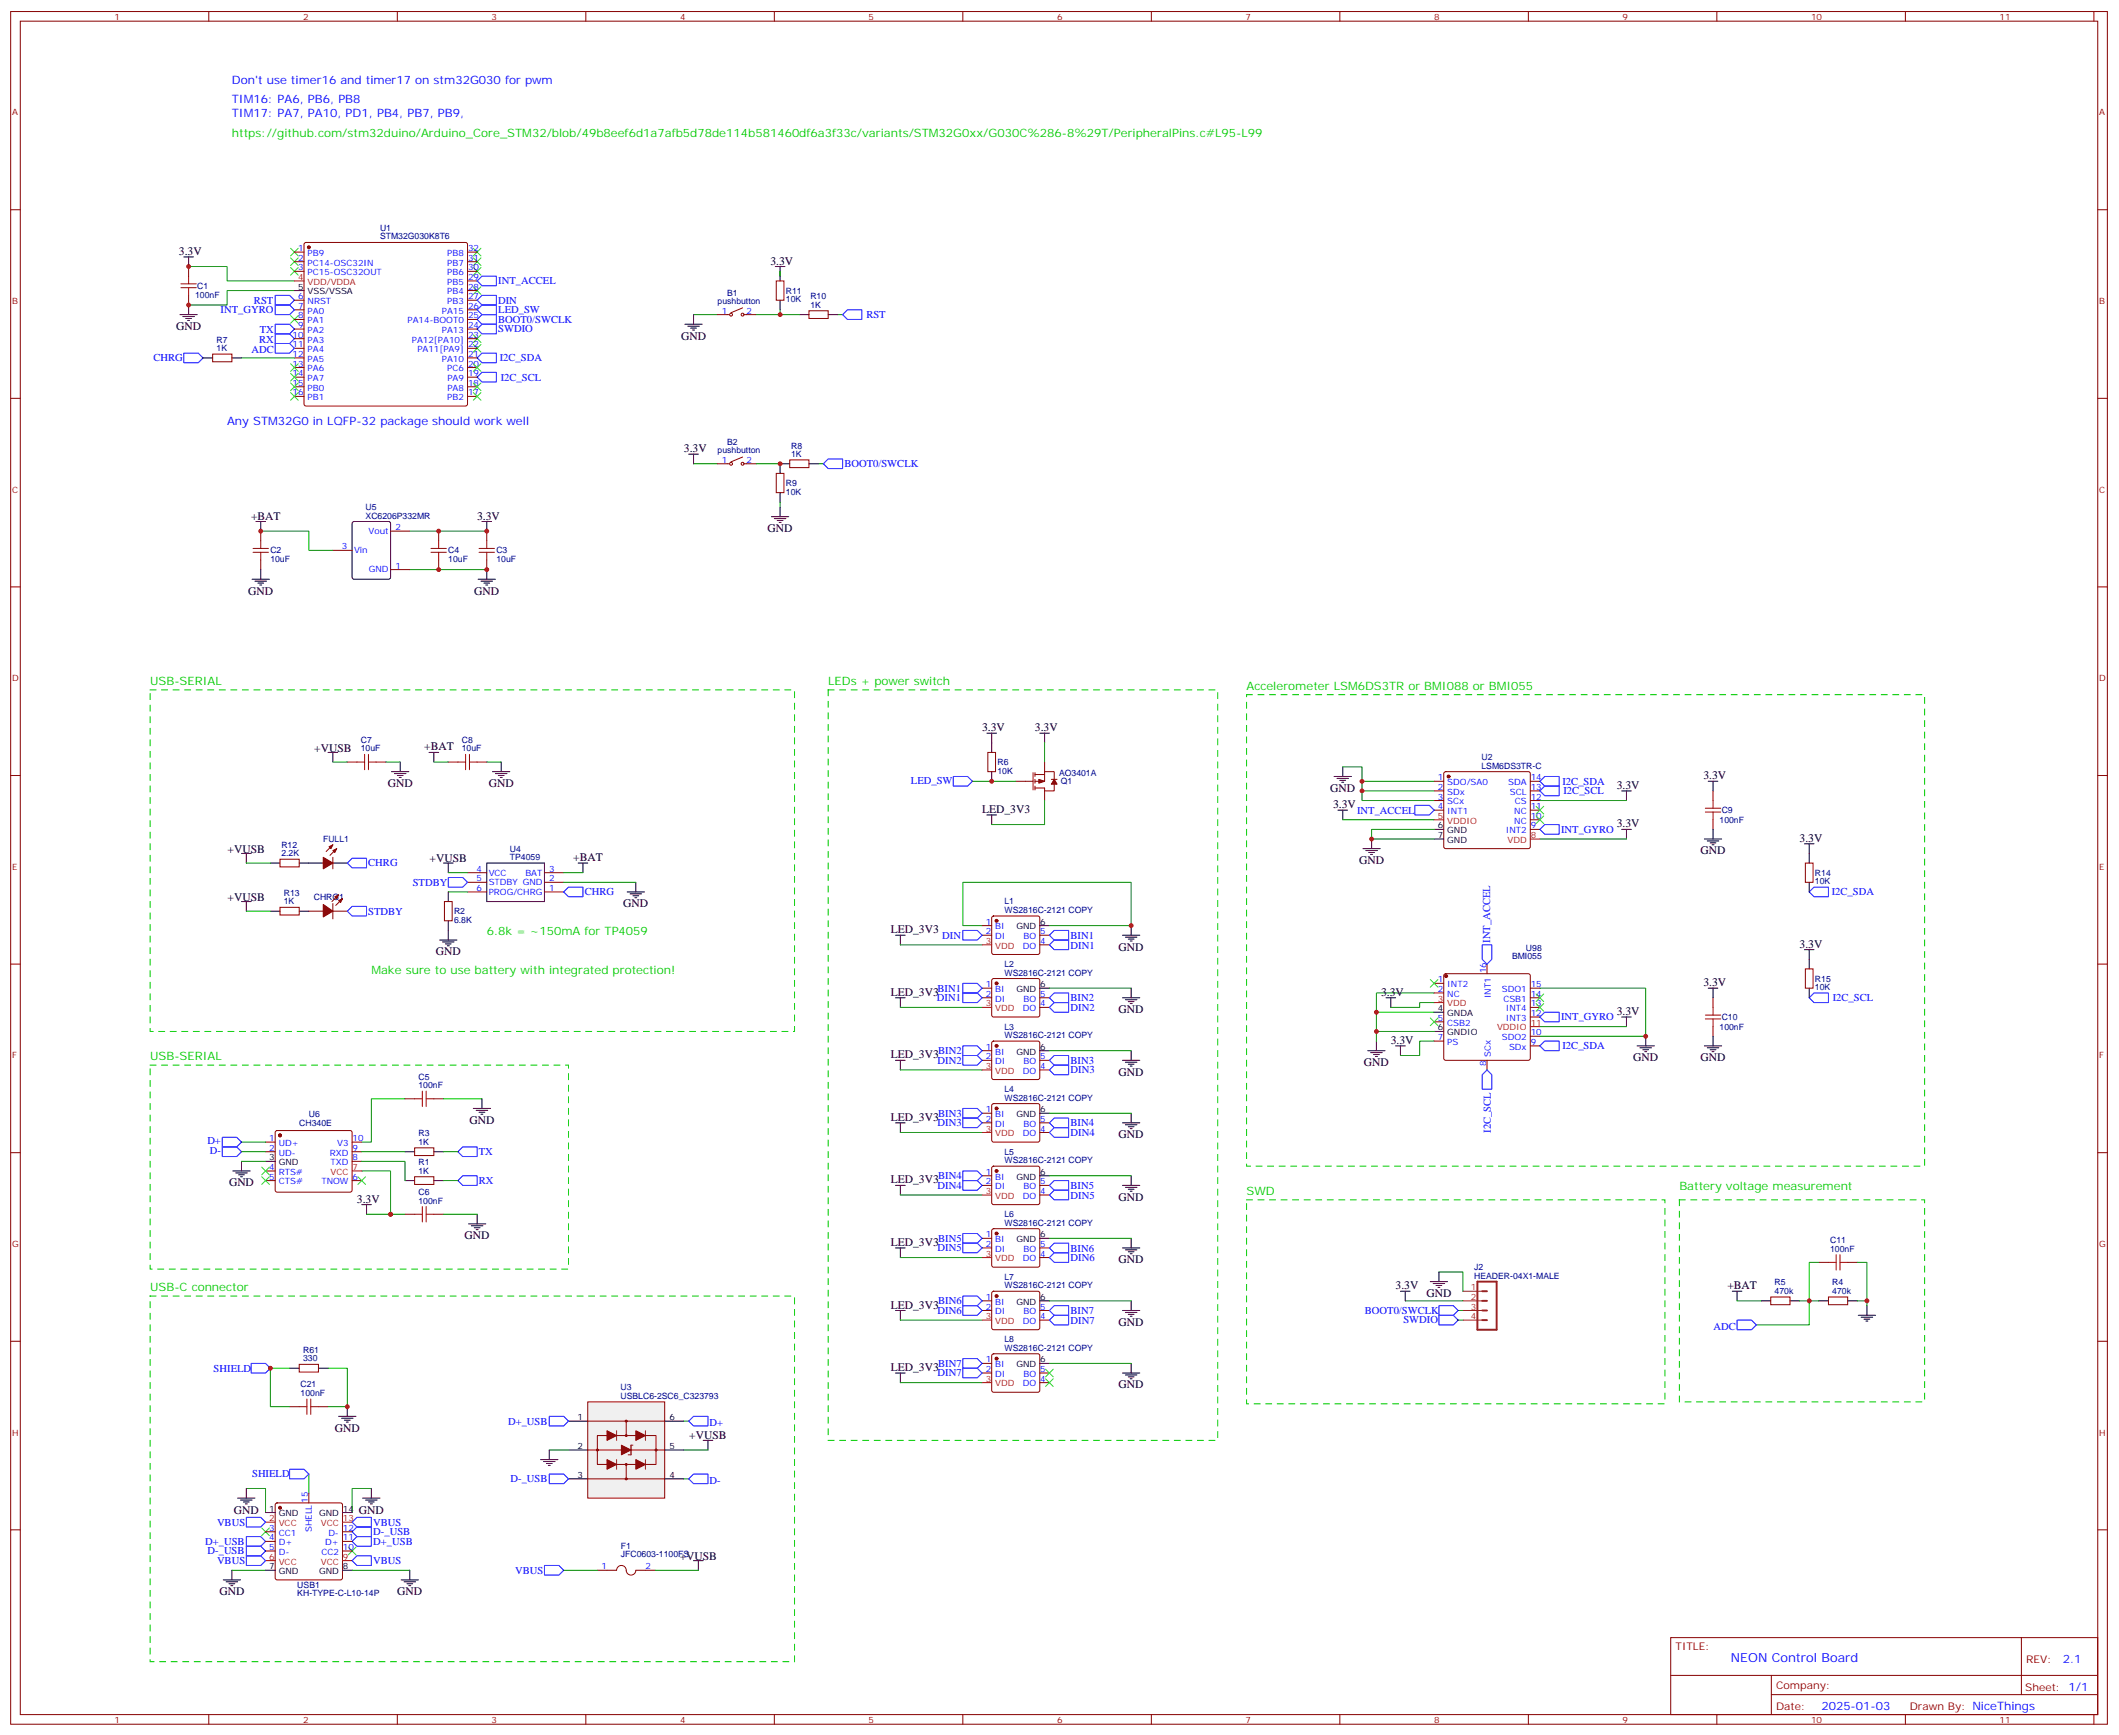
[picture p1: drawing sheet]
<svg xmlns="http://www.w3.org/2000/svg" width="777mm" height="636mm" viewBox="0 0 777 636" stroke-linecap="round" stroke-linejoin="round" font-family="sans-serif">
<defs><g id="words">
<text font-size="4.6" fill="#00f" x="634.9" y="609.5">NEON Control Board</text>
<g font-size="4.2" fill="#00f">
<text x="85.1" y="30.7">Don't use timer16 and timer17 on stm32G030 for pwm</text>
<text x="85.1" y="37.7">TIM16: PA6, PB6, PB8</text>
<text x="85.1" y="43">TIM17: PA7, PA10, PD1, PB4, PB7, PB9,</text>
<text x="83.3" y="155.9">Any STM32G0 in LQFP-32 package should work well</text>
<text x="756.6" y="609.7">2.1</text>
<text x="668.1" y="627.1">2025-01-03</text>
</g>
<g font-size="4.2" fill="#0c0">
<text x="85.1" y="50.1">https://github.com/stm32duino/Arduino_Core_STM32/blob/49b8eef6d1a7afb5d78de114b581460df6a3f33c/variants/STM32G0xx/G030C%286-8%29T/PeripheralPins.c#L95-L99</text>
<text x="55.1" y="251.2">USB-SERIAL</text>
<text x="303.8" y="251.2">LEDs + power switch</text>
<text x="457.2" y="252.9">Accelerometer LSM6DS3TR or BMI088 or BMI055</text>
<text x="178.5" y="342.9">6.8k = ~150mA for TP4059</text>
<text x="136.2" y="357">Make sure to use battery with integrated protection!</text>
<text x="55.1" y="388.8">USB-SERIAL</text>
<text x="616" y="436.4">Battery voltage measurement</text>
<text x="457.2" y="438.1">SWD</text>
<text x="55.1" y="473.4">USB-C connector</text>
</g>
<g font-size="4.2">
<text x="65.7" y="93.5">3.3V</text>
<text x="282.6" y="97">3.3V</text>
<text x="64.6" y="121">GND</text>
<text x="249.8" y="124.5">GND</text>
<text x="250.9" y="165.8">3.3V</text>
<text x="92.1" y="190.5">+BAT</text>
<text x="175" y="190.5">3.3V</text>
<text x="281.6" y="195.1">GND</text>
<text x="91.1" y="218">GND</text>
<text x="174" y="218">GND</text>
<text x="360.2" y="268.1">3.3V</text>
<text x="379.6" y="268.1">3.3V</text>
<text x="115.3" y="275.5">+VUSB</text>
<text x="155.6" y="275.2">+BAT</text>
<text x="624.8" y="285.7">3.3V</text>
<text x="142.2" y="288.6">GND</text>
<text x="179.2" y="288.6">GND</text>
<text x="487.9" y="290.3">GND</text>
<text x="593.1" y="289.3">3.3V</text>
<text x="360.2" y="298.1">LED_3V3</text>
<text x="489" y="296.3">3.3V</text>
<text x="593.1" y="303.4">3.3V</text>
<text x="660.1" y="308.7">3.3V</text>
<text x="83.5" y="312.6">+VUSB</text>
<text x="157.6" y="316.1">+VUSB</text>
<text x="210.3" y="315.7">+BAT</text>
<text x="498.5" y="316.8">GND</text>
<text x="623.7" y="313.3">GND</text>
<text x="83.5" y="330.2">+VUSB</text>
<text x="228.6" y="332.7">GND</text>
<text x="326.7" y="342.2">LED_3V3</text>
<text x="660.1" y="347.5">3.3V</text>
<text x="159.8" y="350.3">GND</text>
<text x="410.3" y="348.5">GND</text>
<text x="326.7" y="365.1">LED_3V3</text>
<text x="506.6" y="365.1">3.3V</text>
<text x="624.8" y="361.6">3.3V</text>
<text x="410.3" y="371.5">GND</text>
<text x="593.1" y="372.2">3.3V</text>
<text x="510.2" y="382.8">3.3V</text>
<text x="326.7" y="388.1">LED_3V3</text>
<text x="599.1" y="389.1">GND</text>
<text x="623.7" y="389.1">GND</text>
<text x="410.3" y="394.4">GND</text>
<text x="500.3" y="390.9">GND</text>
<text x="172.2" y="412">GND</text>
<text x="326.7" y="411">LED_3V3</text>
<text x="410.3" y="417.3">GND</text>
<text x="84" y="435">GND</text>
<text x="326.7" y="433.9">LED_3V3</text>
<text x="130.9" y="441">3.3V</text>
<text x="410.3" y="440.3">GND</text>
<text x="170.4" y="454.4">GND</text>
<text x="326.7" y="456.8">LED_3V3</text>
<text x="410.3" y="463.2">GND</text>
<text x="511.9" y="472.7">3.3V</text>
<text x="633.6" y="472.7">+BAT</text>
<text x="326.7" y="479.8">LED_3V3</text>
<text x="523.2" y="475.5">GND</text>
<text x="410.3" y="486.1">GND</text>
<text x="326.7" y="502.7">LED_3V3</text>
<text x="410.3" y="509.1">GND</text>
<text x="122.8" y="524.9">GND</text>
<text x="252.8" y="527.8">+VUSB</text>
<text x="85.8" y="554.9">GND</text>
<text x="131.6" y="554.9">GND</text>
<text x="249.3" y="571.9">+VUSB</text>
<text x="80.5" y="584.9">GND</text>
<text x="145.7" y="584.9">GND</text>
</g>
<g font-size="3.9" fill="#00f">
<text x="182.8" y="104.2">INT_ACCEL</text>
<text x="93.2" y="111.3">RST</text>
<text x="182.7" y="111.3">DIN</text>
<text x="80.9" y="114.8">INT_GYRO</text>
<text x="182.7" y="118.4">BOOT0/SWCLK</text>
<text x="182.8" y="114.9">LED_SW</text>
<text x="317.8" y="116.7">RST</text>
<text x="95.1" y="125.6">RX</text>
<text x="95.3" y="122.1">TX</text>
<text x="182.8" y="121.9">SWDIO</text>
<text x="92.3" y="129.5">ADC</text>
<text x="56.3" y="132.5">CHRG</text>
<text x="183.3" y="132.5">I2C_SDA</text>
<text x="183.7" y="139.5">I2C_SCL</text>
<text x="309.7" y="171.3">BOOT0/SWCLK</text>
<text x="334.1" y="287.6">LED_SW</text>
<text x="573.1" y="287.7">I2C_SDA</text>
<text x="573.5" y="291.2">I2C_SCL</text>
<text x="497.8" y="298.4">INT_ACCEL</text>
<text x="572.6" y="305.3">INT_GYRO</text>
<text x="135.1" y="317.7">CHRG</text>
<text x="151.4" y="324.7">STDBY</text>
<text x="214.5" y="328.3">CHRG</text>
<text x="671.9" y="328.3">I2C_SDA</text>
<text x="135.1" y="335.3">STDBY</text>
<text x="345.6" y="344.2">DIN</text>
<text x="392.7" y="347.8">DIN1</text>
<text x="392.7" y="344.3">BIN1</text>
<text x="546.6" y="345.7" transform="rotate(-90 546.6 345.7)">INT_ACCEL</text>
<text x="343.9" y="363.6">BIN1</text>
<text x="343.7" y="367.1">DIN1</text>
<text x="392.7" y="370.6">DIN2</text>
<text x="392.7" y="367.1">BIN2</text>
<text x="672.2" y="367.1">I2C_SCL</text>
<text x="572.6" y="374.1">INT_GYRO</text>
<text x="344.1" y="386.6">BIN2</text>
<text x="573.1" y="384.7">I2C_SDA</text>
<text x="343.9" y="390.1">DIN2</text>
<text x="392.7" y="393.5">DIN3</text>
<text x="392.7" y="390">BIN3</text>
<text x="343.9" y="412.9">DIN3</text>
<text x="344.1" y="409.4">BIN3</text>
<text x="392.7" y="412.9">BIN4</text>
<text x="76.1" y="419.6">D+</text>
<text x="392.7" y="416.5">DIN4</text>
<text x="546.8" y="415.4" transform="rotate(-90 546.8 415.4)">I2C_SCL</text>
<text x="77" y="423.1">D-</text>
<text x="175.6" y="423.5">TX</text>
<text x="175.6" y="434.1">RX</text>
<text x="343.9" y="436">DIN4</text>
<text x="344.1" y="432.5">BIN4</text>
<text x="392.7" y="436">BIN5</text>
<text x="392.7" y="439.5">DIN5</text>
<text x="344.1" y="455.3">BIN5</text>
<text x="343.9" y="458.8">DIN5</text>
<text x="392.7" y="458.9">BIN6</text>
<text x="392.7" y="462.4">DIN6</text>
<text x="344.1" y="478.2">BIN6</text>
<text x="343.9" y="481.7">DIN6</text>
<text x="392.7" y="485.4">DIN7</text>
<text x="392.7" y="481.8">BIN7</text>
<text x="500.6" y="481.7">BOOT0/SWCLK</text>
<text x="514.8" y="485.2">SWDIO</text>
<text x="628.5" y="487.5">ADC</text>
<text x="78.4" y="502.9">SHIELD</text>
<text x="344.1" y="501.1">BIN7</text>
<text x="343.9" y="504.7">DIN7</text>
<text x="186.4" y="522.3">D+_USB</text>
<text x="260.2" y="522.8">D+</text>
<text x="92.5" y="541.7">SHIELD</text>
<text x="187.3" y="543.5">D-_USB</text>
<text x="260.2" y="544">D-</text>
<text x="79.6" y="559.3">VBUS</text>
<text x="136.9" y="563">D-_USB</text>
<text x="136.9" y="559.4">VBUS</text>
<text x="75.2" y="566.4">D+_USB</text>
<text x="76.1" y="569.9">D-_USB</text>
<text x="136.9" y="566.5">D+_USB</text>
<text x="79.6" y="573.4">VBUS</text>
<text x="136.9" y="573.5">VBUS</text>
<text x="189" y="576.9">VBUS</text>
</g>
<g font-size="3.9" fill="#800">
<text x="614.6" y="605">TITLE:</text>
<text x="743.2" y="609.7">REV:</text>
<text x="651.5" y="619.2">Company:</text>
<text x="742.9" y="619.8">Sheet: 1/1</text>
<text x="651.5" y="626.9">Date:</text>
<text x="700.5" y="627">Drawn By: NiceThings</text>
</g>
<g font-size="3.2" fill="#800">
<text x="42" y="7.2">1</text>
<text x="111.2" y="7.2">2</text>
<text x="180.3" y="7.2">3</text>
<text x="249.4" y="7.2">4</text>
<text x="318.6" y="7.2">5</text>
<text x="387.7" y="7.2">6</text>
<text x="456.9" y="7.2">7</text>
<text x="526" y="7.2">8</text>
<text x="595.2" y="7.2">9</text>
<text x="664.3" y="7.2">10</text>
<text x="733.5" y="7.2">11</text>
<text x="4.4" y="42.3">A</text>
<text x="770" y="42.3">A</text>
<text x="4.4" y="111.5">B</text>
<text x="770" y="111.5">B</text>
<text x="4.4" y="180.6">C</text>
<text x="770" y="180.6">C</text>
<text x="4.4" y="249.8">D</text>
<text x="770" y="249.8">D</text>
<text x="4.4" y="318.9">E</text>
<text x="770" y="318.9">E</text>
<text x="4.4" y="388.1">F</text>
<text x="770" y="388.1">F</text>
<text x="4.4" y="457.2">G</text>
<text x="770" y="457.2">G</text>
<text x="4.4" y="526.3">H</text>
<text x="770" y="526.3">H</text>
<text x="42" y="631.6">1</text>
<text x="111.2" y="631.6">2</text>
<text x="180.3" y="631.6">3</text>
<text x="249.4" y="631.6">4</text>
<text x="318.6" y="631.6">5</text>
<text x="387.7" y="631.6">6</text>
<text x="456.9" y="631.6">7</text>
<text x="526" y="631.6">8</text>
<text x="595.2" y="631.6">9</text>
<text x="664.3" y="631.6">10</text>
<text x="733.5" y="631.6">11</text>
</g>
<g font-size="3.2" fill="#000080">
<text x="139.4" y="87.7">STM32G030K8T6</text>
<text x="139.4" y="84.5">U1</text>
<text x="72.4" y="105.9">C1</text>
<text x="288.3" y="107.7">R11</text>
<text x="71.6" y="109.4">100nF</text>
<text x="263.2" y="111.3">pushbutton</text>
<text x="266.7" y="108.7">B1</text>
<text x="288.3" y="110.8">10K</text>
<text x="297.2" y="112.9">1K</text>
<text x="297.2" y="109.8">R10</text>
<text x="79.4" y="125.6">R7</text>
<text x="79.4" y="128.8">1K</text>
<text x="263.2" y="166">pushbutton</text>
<text x="266.7" y="163.3">B2</text>
<text x="290.2" y="167.6">1K</text>
<text x="290.2" y="164.4">R8</text>
<text x="288.3" y="178.3">R9</text>
<text x="288.3" y="181.4">10K</text>
<text x="134.1" y="190.1">XC6206P332MR</text>
<text x="134.1" y="187">U5</text>
<text x="99.2" y="202.9">C2</text>
<text x="164.4" y="202.9">C4</text>
<text x="182.1" y="202.9">C3</text>
<text x="99.2" y="206.1">10uF</text>
<text x="164.4" y="206.1">10uF</text>
<text x="182.1" y="206.1">10uF</text>
<text x="132.3" y="275.5">10uF</text>
<text x="132.3" y="272.3">C7</text>
<text x="169.4" y="275.5">10uF</text>
<text x="169.4" y="272.3">C8</text>
<text x="365.9" y="280.6">R6</text>
<text x="543.4" y="281.9">LSM6DS3TR-C</text>
<text x="543.4" y="278.7">U2</text>
<text x="365.9" y="283.7">10K</text>
<text x="388.4" y="284.5">AO3401A</text>
<text x="389.1" y="287.6">Q1</text>
<text x="631.5" y="298.2">C9</text>
<text x="630.7" y="301.7">100nF</text>
<text x="103.2" y="310.8">R12</text>
<text x="118.5" y="308.8">FULL1</text>
<text x="103.2" y="314">2.2K</text>
<text x="187" y="315.4">TP4059</text>
<text x="187" y="312.3">U4</text>
<text x="665.7" y="321.1">R14</text>
<text x="104.1" y="328.4">R13</text>
<text x="115.1" y="329.9">CHRG1</text>
<text x="665.7" y="324.3">10K</text>
<text x="104.1" y="331.6">1K</text>
<text x="166.5" y="335.2">R2</text>
<text x="368.5" y="334.8">WS2816C-2121 COPY</text>
<text x="368.5" y="331.6">L1</text>
<text x="166.5" y="338.4">6.8K</text>
<text x="554.6" y="351.7">BMI055</text>
<text x="559.7" y="348.5">U98</text>
<text x="368.5" y="357.7">WS2816C-2121 COPY</text>
<text x="368.5" y="354.5">L2</text>
<text x="665.7" y="360">R15</text>
<text x="665.7" y="363.1">10K</text>
<text x="368.5" y="377.5">L3</text>
<text x="630.7" y="377.5">100nF</text>
<text x="631.5" y="374">C10</text>
<text x="368.5" y="380.6">WS2816C-2121 COPY</text>
<text x="153.5" y="395.9">C5</text>
<text x="153.5" y="399">100nF</text>
<text x="368.5" y="400.4">L4</text>
<text x="368.5" y="403.6">WS2816C-2121 COPY</text>
<text x="109.7" y="412.9">CH340E</text>
<text x="113.3" y="409.4">U6</text>
<text x="153.5" y="419.8">1K</text>
<text x="153.5" y="416.6">R3</text>
<text x="368.5" y="423.3">L5</text>
<text x="153.5" y="430.4">1K</text>
<text x="153.5" y="427.2">R1</text>
<text x="368.5" y="426.5">WS2816C-2121 COPY</text>
<text x="153.5" y="441.3">100nF</text>
<text x="153.5" y="438.2">C6</text>
<text x="368.5" y="449.4">WS2816C-2121 COPY</text>
<text x="368.5" y="446.3">L6</text>
<text x="671.3" y="455.8">C11</text>
<text x="671.3" y="459">100nF</text>
<text x="540.7" y="465.7">J2</text>
<text x="368.5" y="472.4">WS2816C-2121 COPY</text>
<text x="368.5" y="469.2">L7</text>
<text x="540.7" y="468.8">HEADER-04X1-MALE</text>
<text x="650.9" y="471.3">R5</text>
<text x="672.1" y="471.3">R4</text>
<text x="650.9" y="474.5">470k</text>
<text x="672.1" y="474.5">470k</text>
<text x="111.2" y="496.1">R61</text>
<text x="368.5" y="495.3">WS2816C-2121 COPY</text>
<text x="368.5" y="492.1">L8</text>
<text x="111.2" y="499.2">330</text>
<text x="110.3" y="508.7">C21</text>
<text x="227.6" y="509.8">U3</text>
<text x="110.3" y="511.9">100nF</text>
<text x="227.6" y="512.9">USBLC6-2SC6_C323793</text>
<text x="227.7" y="568.1">F1</text>
<text x="227.7" y="571">JFC0603-1100FS</text>
<text x="109.1" y="585.3">KH-TYPE-C-L10-14P</text>
<text x="109.1" y="582.1">USB1</text>
</g>
<g font-size="3.2" fill="#00f">
<text x="109.3" y="92.1">1</text>
<text x="109.3" y="95.6">2</text>
<text x="112.8" y="93.8">PB9</text>
<text x="164.1" y="93.8">PB8</text>
<text x="171.7" y="95.6">31</text>
<text x="171.7" y="92.1">32</text>
<text x="109.3" y="99.1">3</text>
<text x="112.8" y="97.4">PC14-OSC32IN</text>
<text x="112.8" y="100.9">PC15-OSC32OUT</text>
<text x="164.1" y="100.9">PB6</text>
<text x="164.1" y="97.4">PB7</text>
<text x="171.7" y="99.1">30</text>
<text x="164.1" y="107.9">PB4</text>
<text x="164.1" y="104.4">PB5</text>
<text x="171.7" y="106.2">28</text>
<text x="171.7" y="102.7">29</text>
<text x="109.3" y="109.7">6</text>
<text x="109.3" y="113.2">7</text>
<text x="112.8" y="111.5">NRST</text>
<text x="164.1" y="111.5">PB3</text>
<text x="171.7" y="113.2">26</text>
<text x="171.7" y="109.7">27</text>
<text x="109.3" y="116.8">8</text>
<text x="112.8" y="115">PA0</text>
<text x="112.8" y="118.5">PA1</text>
<text x="149.5" y="118.5">PA14-BOOT0</text>
<text x="162.1" y="115">PA15</text>
<text x="171.7" y="116.8">25</text>
<text x="264.7" y="115">1</text>
<text x="273.8" y="115">2</text>
<text x="107.3" y="123.8">10</text>
<text x="109.3" y="120.3">9</text>
<text x="112.8" y="122.1">PA2</text>
<text x="112.8" y="125.6">PA3</text>
<text x="151.1" y="125.6">PA12[PA10]</text>
<text x="162.1" y="122.1">PA13</text>
<text x="171.7" y="123.8">23</text>
<text x="171.7" y="120.3">24</text>
<text x="107.3" y="127.4">11</text>
<text x="107.3" y="130.9">12</text>
<text x="112.8" y="129.1">PA4</text>
<text x="153.1" y="129.1">PA11[PA9]</text>
<text x="171.7" y="130.9">21</text>
<text x="171.7" y="127.4">22</text>
<text x="107.3" y="134.4">13</text>
<text x="107.3" y="137.9">14</text>
<text x="112.8" y="132.6">PA5</text>
<text x="112.8" y="136.2">PA6</text>
<text x="162.1" y="132.6">PA10</text>
<text x="164" y="136.2">PC6</text>
<text x="171.7" y="137.9">19</text>
<text x="171.7" y="134.4">20</text>
<text x="107.3" y="141.5">15</text>
<text x="112.8" y="139.7">PA7</text>
<text x="112.8" y="143.2">PB0</text>
<text x="164.1" y="143.2">PA8</text>
<text x="164.1" y="139.7">PA9</text>
<text x="171.7" y="141.5">18</text>
<text x="107.3" y="145">16</text>
<text x="112.8" y="146.8">PB1</text>
<text x="164.1" y="146.8">PB2</text>
<text x="171.7" y="145">17</text>
<text x="264.7" y="169.7">1</text>
<text x="273.8" y="169.7">2</text>
<text x="135.2" y="195.8">Vout</text>
<text x="145" y="194.4">2</text>
<text x="125.4" y="201.4">3</text>
<text x="129.9" y="202.8">Vin</text>
<text x="135.3" y="209.9">GND</text>
<text x="145" y="208.5">1</text>
<text x="527.4" y="286.1">1</text>
<text x="530.9" y="287.9">SDO/SA0</text>
<text x="553.2" y="287.9">SDA</text>
<text x="561.5" y="286.1">14</text>
<text x="527.4" y="289.6">2</text>
<text x="527.4" y="293.2">3</text>
<text x="530.9" y="291.4">SDx</text>
<text x="553.9" y="291.4">SCL</text>
<text x="561.5" y="293.2">12</text>
<text x="561.5" y="289.6">13</text>
<text x="527.4" y="296.7">4</text>
<text x="530.9" y="294.9">SCx</text>
<text x="530.9" y="298.4">INT1</text>
<text x="555.4" y="298.4">NC</text>
<text x="555.6" y="294.9">CS</text>
<text x="561.5" y="296.7">11</text>
<text x="552.3" y="305.5">INT2</text>
<text x="555.4" y="302">NC</text>
<text x="561.5" y="303.7">9</text>
<text x="561.5" y="300.2">10</text>
<text x="174.8" y="319.6">4</text>
<text x="174.8" y="323.1">5</text>
<text x="179.2" y="321">VCC</text>
<text x="192.7" y="321">BAT</text>
<text x="201.5" y="323.1">2</text>
<text x="201.5" y="319.6">3</text>
<text x="174.8" y="326.7">6</text>
<text x="179.2" y="324.6">STDBY GND</text>
<text x="179.2" y="328.1">PROG/CHRG</text>
<text x="201.5" y="326.7">1</text>
<text x="361.6" y="339">1</text>
<text x="365.1" y="340.8">BI</text>
<text x="361.6" y="342.5">2</text>
<text x="365.1" y="344.3">DI</text>
<text x="375.1" y="347.8">DO</text>
<text x="375.4" y="344.3">BO</text>
<text x="381.6" y="346.1">4</text>
<text x="381.6" y="342.5">5</text>
<text x="545.1" y="356.8" transform="rotate(-90 545.1 356.8)">16</text>
<text x="361.6" y="361.9">1</text>
<text x="361.6" y="365.5">2</text>
<text x="365.1" y="363.7">BI</text>
<text x="381.6" y="365.5">5</text>
<text x="527.4" y="360.2">1</text>
<text x="527.4" y="363.7">2</text>
<text x="530.9" y="361.9">INT2</text>
<text x="530.9" y="365.5">NC</text>
<text x="546.8" y="366" transform="rotate(-90 546.8 366)">INT1</text>
<text x="550.9" y="363.7">SDO1</text>
<text x="561.5" y="365.5">14</text>
<text x="561.5" y="361.9">15</text>
<text x="365.1" y="367.2">DI</text>
<text x="375.1" y="370.8">DO</text>
<text x="375.4" y="367.2">BO</text>
<text x="381.6" y="369">4</text>
<text x="551.4" y="367.2">CSB1</text>
<text x="552.3" y="370.8">INT4</text>
<text x="561.5" y="369">13</text>
<text x="527.4" y="374.3">5</text>
<text x="530.9" y="376.1">CSB2</text>
<text x="552.3" y="374.3">INT3</text>
<text x="561.5" y="372.5">12</text>
<text x="527.4" y="381.4">7</text>
<text x="530.9" y="383.1">PS</text>
<text x="550.9" y="381.4">SDO2</text>
<text x="561.5" y="383.1">9</text>
<text x="561.5" y="379.6">10</text>
<text x="361.6" y="384.9">1</text>
<text x="361.6" y="388.4">2</text>
<text x="365.1" y="386.6">BI</text>
<text x="381.6" y="388.4">5</text>
<text x="546.8" y="387.5" transform="rotate(-90 546.8 387.5)">SCx</text>
<text x="553.5" y="384.9">SDx</text>
<text x="365.1" y="390.2">DI</text>
<text x="375.1" y="393.7">DO</text>
<text x="375.4" y="390.2">BO</text>
<text x="381.6" y="391.9">4</text>
<text x="545.1" y="391" transform="rotate(-90 545.1 391)">8</text>
<text x="361.6" y="407.8">1</text>
<text x="361.6" y="411.3">2</text>
<text x="365.1" y="409.6">BI</text>
<text x="365.1" y="413.1">DI</text>
<text x="375.4" y="413.1">BO</text>
<text x="381.6" y="411.3">5</text>
<text x="98.7" y="418.4">1</text>
<text x="129.3" y="418.4">10</text>
<text x="375.1" y="416.6">DO</text>
<text x="381.6" y="414.9">4</text>
<text x="98.7" y="421.9">2</text>
<text x="102.2" y="420.2">UD+</text>
<text x="102.2" y="423.7">UD-</text>
<text x="121" y="423.7">RXD</text>
<text x="123.7" y="420.2">V3</text>
<text x="129.3" y="425.4">8</text>
<text x="129.3" y="421.9">9</text>
<text x="98.7" y="429">4</text>
<text x="102.2" y="430.7">RTS#</text>
<text x="121.3" y="427.2">TXD</text>
<text x="361.6" y="430.7">1</text>
<text x="98.7" y="432.5">5</text>
<text x="102.2" y="434.3">CTS#</text>
<text x="117.9" y="434.3">TNOW</text>
<text x="129.3" y="432.5">6</text>
<text x="361.6" y="434.3">2</text>
<text x="365.1" y="432.5">BI</text>
<text x="365.1" y="436">DI</text>
<text x="375.4" y="436">BO</text>
<text x="381.6" y="437.8">4</text>
<text x="381.6" y="434.3">5</text>
<text x="375.1" y="439.6">DO</text>
<text x="361.6" y="453.7">1</text>
<text x="365.1" y="455.4">BI</text>
<text x="361.6" y="457.2">2</text>
<text x="365.1" y="459">DI</text>
<text x="375.4" y="459">BO</text>
<text x="381.6" y="460.7">4</text>
<text x="381.6" y="457.2">5</text>
<text x="375.1" y="462.5">DO</text>
<text x="361.6" y="476.6">1</text>
<text x="365.1" y="478.4">BI</text>
<text x="361.6" y="480.1">2</text>
<text x="365.1" y="481.9">DI</text>
<text x="375.1" y="485.4">DO</text>
<text x="375.4" y="481.9">BO</text>
<text x="381.6" y="483.7">4</text>
<text x="381.6" y="480.1">5</text>
<text x="361.6" y="499.5">1</text>
<text x="361.6" y="503.1">2</text>
<text x="365.1" y="501.3">BI</text>
<text x="381.6" y="503.1">5</text>
<text x="365.1" y="504.8">DI</text>
<text x="375.1" y="508.4">DO</text>
<text x="375.4" y="504.8">BO</text>
<text x="381.6" y="506.6">4</text>
<text x="112.9" y="551" transform="rotate(-90 112.9 551)">15</text>
<text x="98.7" y="561.3">3</text>
<text x="102.2" y="563">CC1</text>
<text x="114.3" y="561.8" transform="rotate(-90 114.3 561.8)">SHELL</text>
<text x="120.4" y="563">D-</text>
<text x="125.8" y="561.3">12</text>
<text x="98.7" y="564.8">4</text>
<text x="98.7" y="568.3">5</text>
<text x="102.2" y="566.6">D+</text>
<text x="119.3" y="566.6">D+</text>
<text x="125.8" y="568.3">10</text>
<text x="125.8" y="564.8">11</text>
<text x="102.2" y="570.1">D-</text>
<text x="117.9" y="570.1">CC2</text>
<text x="220.6" y="575.4">1</text>
<text x="236.7" y="575.4">2</text>
</g>
<g font-size="3.2" fill="#f00">
<text x="109.3" y="102.7">4</text>
<text x="112.8" y="104.4">VDD/VDDA</text>
<text x="527.4" y="300.2">5</text>
<text x="530.9" y="302">VDDIO</text>
<text x="552.9" y="309">VDD</text>
<text x="561.5" y="307.3">8</text>
<text x="361.6" y="346.1">3</text>
<text x="365.1" y="347.8">VDD</text>
<text x="361.6" y="369">3</text>
<text x="365.1" y="370.8">VDD</text>
<text x="527.4" y="367.2">3</text>
<text x="530.9" y="369">VDD</text>
<text x="549.1" y="377.8">VDDIO</text>
<text x="561.5" y="376.1">11</text>
<text x="361.6" y="391.9">3</text>
<text x="365.1" y="393.7">VDD</text>
<text x="361.6" y="414.9">3</text>
<text x="365.1" y="416.6">VDD</text>
<text x="121.2" y="430.7">VCC</text>
<text x="129.3" y="429">7</text>
<text x="361.6" y="437.8">3</text>
<text x="365.1" y="439.6">VDD</text>
<text x="361.6" y="460.7">3</text>
<text x="365.1" y="462.5">VDD</text>
<text x="361.6" y="483.7">3</text>
<text x="365.1" y="485.4">VDD</text>
<text x="361.6" y="506.6">3</text>
<text x="365.1" y="508.4">VDD</text>
<text x="98.7" y="557.7">2</text>
<text x="125.8" y="557.7">13</text>
<text x="102.2" y="559.5">VCC</text>
<text x="117.7" y="559.5">VCC</text>
<text x="98.7" y="571.9">6</text>
<text x="102.2" y="573.6">VCC</text>
<text x="117.7" y="573.6">VCC</text>
<text x="125.8" y="571.9">9</text>
</g>
<g font-size="3.2">
<text x="109.3" y="106.2">5</text>
<text x="112.8" y="107.9">VSS/VSSA</text>
<text x="527.4" y="303.7">6</text>
<text x="530.9" y="305.5">GND</text>
<text x="527.4" y="307.3">7</text>
<text x="530.9" y="309">GND</text>
<text x="372.8" y="340.8">GND</text>
<text x="381.6" y="339">6</text>
<text x="372.8" y="363.7">GND</text>
<text x="381.6" y="361.9">6</text>
<text x="527.4" y="370.8">4</text>
<text x="527.4" y="377.8">6</text>
<text x="530.9" y="372.5">GNDA</text>
<text x="530.9" y="379.6">GNDIO</text>
<text x="372.8" y="386.6">GND</text>
<text x="381.6" y="384.9">6</text>
<text x="381.6" y="407.8">6</text>
<text x="372.8" y="409.6">GND</text>
<text x="98.7" y="425.4">3</text>
<text x="102.2" y="427.2">GND</text>
<text x="381.6" y="430.7">6</text>
<text x="372.8" y="432.5">GND</text>
<text x="372.8" y="455.4">GND</text>
<text x="381.6" y="453.7">6</text>
<text x="372.8" y="478.4">GND</text>
<text x="381.6" y="476.6">6</text>
<text x="372.8" y="501.3">GND</text>
<text x="381.6" y="499.5">6</text>
<text x="211.8" y="520.7">1</text>
<text x="245.6" y="520.7">6</text>
<text x="211.8" y="531.3">2</text>
<text x="245.6" y="531.3">5</text>
<text x="211.8" y="541.9">3</text>
<text x="245.6" y="541.9">4</text>
<text x="98.7" y="554.2">1</text>
<text x="102.2" y="556">GND</text>
<text x="117" y="556">GND</text>
<text x="125.8" y="554.2">14</text>
<text x="98.7" y="575.4">7</text>
<text x="125.8" y="575.4">8</text>
<text x="102.2" y="577.1">GND</text>
<text x="117" y="577.1">GND</text>
</g>
<g font-size="3.2" fill="#8d2323">
<text x="539.5" y="473.1">1</text>
<text x="539.5" y="476.6">2</text>
<text x="539.5" y="480.1">3</text>
<text x="539.5" y="483.7">4</text>
</g>
</g></defs>
<g fill="none" stroke="#870000" stroke-width=".37">
<path d="M3.9 4.2h769.1v628h-769.1zM7.4 7.8h762v620.8h-762zM76.6 4.2v3.6M145.7 4.2v3.6M214.9 4.2v3.6M284 4.2v3.6M353.2 4.2v3.6M422.3 4.2v3.6M491.5 4.2v3.6M560.6 4.2v3.6M629.7 4.2v3.6M698.9 4.2v3.6"/>
<path d="M768 4.2v3.6M3.9 76.9h3.5M769.4 76.9h3.6M69.2 97.7v3.5M108 92.4h3.5M108 96h3.5M108 99.5h3.5M111.7 89.1l.5-.2h58.6l.5 .2 .2 .5v58.6l-.2 .5-.5 .2h-58.6l-.5-.3-.2-.4v-58.6zM171.5 92.4h3.5M171.5 96h3.5M171.5 99.5h3.5M69.2 108.3v3.5"/>
<path d="M108 110.1h3.5M108 113.6h3.5M108 117.1h3.5M171.5 110.1h3.5M171.5 113.6h3.5M171.5 117.1h3.5M171.5 106.5h3.5M171.5 103h3.5M263.2 115.4h4.2M272.4 112.9l-4.3 1.8M273.1 115.4h4.2M284.7 103h2.8v7.1h-2.8z"/>
<path d="M296.7 113.9h7.1v2.9h-7.1zM108 120.6h3.5M108 124.2h3.5M108 127.7h3.5M108 131.2h3.5M108 134.8h3.5M108 138.3h3.5M171.5 120.6h3.5M171.5 124.2h3.5M171.5 127.7h3.5M171.5 131.2h3.5M171.5 134.8h3.5"/>
<path d="M171.5 138.3h3.5M3.9 146h3.5M108 141.8h3.5M108 145.3h3.5M171.5 141.8h3.5M171.5 145.3h3.5M769.4 146h3.6M263.2 170h4.2M272.4 167.6l-4.3 1.7M273.1 170h4.2M284.7 173.6h2.8v7h-2.8zM289.7 168.6h7v2.8h-7z"/>
<path d="M3.9 215.2h3.5M769.4 215.2h3.6M3.9 284.3h3.5M769.4 284.3h3.6M3.9 353.5h3.5M529.8 357.2l.5-.2h30.3l.5 .2 .2 .5v30.4l-.2 .5-.5 .2h-30.3l-.5-.3-.2-.4v-30.4zM545.4 353.5v3.5M769.4 353.5h3.6M526 360.5h3.6M526 364.1h3.6M526 374.6h3.6M561.3 379.9h3.5"/>
<path d="M561.3 372.9h3.5M561.3 369.4h3.5M561.3 365.8h3.5M561.3 362.3h3.5M526 381.7h3.6M545.4 388.8v3.5M561.3 383.5h3.5M97.4 418.7h3.5M101.2 414.7l.4-.2h26.8l.5 .2 .3 .5v21.2l-.3 .5-.5 .2h-26.8l-.5-.2-.2-.5v-21.2zM129.2 418.7h3.5M148.6 402.9h3.5M159.1 402.9h3.6"/>
<path d="M3.9 422.6h3.5M97.4 422.3h3.5M97.4 429.3h3.5M97.4 432.9h3.5M129.2 422.3h3.5M129.2 432.9h3.5M129.2 425.8h3.5M152.1 431.4h7v2.9h-7zM152.1 420.9h7v2.8h-7zM769.4 422.6h3.6M148.6 445.2h3.5M159.1 445.2h3.6"/>
<path d="M3.9 491.8h3.5M769.4 491.8h3.6M106.2 515.8h3.5M109.7 500.2h7.1v2.9h-7.1zM116.8 515.8h3.5M101.2 551.2l.4-.2h23.3l.5 .2 .2 .5v26.9l-.2 .5-.5 .2h-23.3l-.5-.3-.2-.4v-26.9zM113.3 547.5v3.5M3.9 560.9h3.5M97.4 561.6h3.5M97.4 565.1h3.5M97.4 568.7h3.5M125.6 561.6h3.6"/>
<path d="M125.6 565.1h3.6M125.6 568.7h3.6M769.4 560.9h3.6M612.8 600.4h156.6v28.2h-156.6zM612.8 614.3h156.5M649.7 614.3v14.1M741.4 600.5v20.8M76.6 628.6v3.6M145.7 628.6v3.6M214.9 628.6v3.6M284 628.6v3.6M353.2 628.6v3.6"/>
<path d="M422.3 628.6v3.6M491.5 628.6v3.6M560.6 628.6v3.6M629.7 628.6v3.6M649.7 621.3h119.6M698.9 628.6v3.6M768 628.6v3.6"/>
<circle cx="268.1" cy="115.4" r=".53"/>
<circle cx="272.4" cy="115.4" r=".53"/>
<circle cx="268.1" cy="170" r=".53"/>
<circle cx="272.4" cy="170" r=".53"/>
</g>
<g fill="#870000" stroke="#870000" stroke-width=".37">
<circle cx="530.4" cy="357.9" r=".53"/>
<circle cx="102.7" cy="416.3" r=".53"/>
<circle cx="113.3" cy="90.7" r=".53"/>
<circle cx="102.7" cy="552.8" r=".53"/>
</g>
<path d="M108 103h3.5M526 367.6h3.6M561.3 376.4h3.5M129.2 429.3h3.5M97.4 558.1h3.5M125.6 558.1h3.6M97.4 572.2h3.5M125.6 572.2h3.6" fill="none" stroke="#f00" stroke-width=".37"/>
<g fill="none" stroke="#000" stroke-width=".37">
<path d="M284.4 97.7h3.5M286.1 97.7v5.3M108 106.5h3.5M251.2 118.9h6.4M252.3 119.6h4.2M254.4 115.4v3.5M286.1 110.1v3.5M293.2 115.4h3.5M303.8 115.4h3.5M253.3 120.3h2.1M254 121h.7M252.6 166.5h3.6"/>
<path d="M254.4 166.5v3.5M289.7 170h-3.6v3.6M296.7 170h3.5M283 189.4h6.3M284 190.1h4.3M285.1 190.9h2.1M285.8 191.6h.7M286.1 180.6v3.5M286.1 185.9v3.5M526 371.1h3.6M526 378.2h3.6M97.4 425.8h3.5"/>
<path d="M148.6 432.9h3.5M148.6 422.3h3.5M159.1 432.9h3.6M159.1 422.3h3.6M132.7 441.7h3.5M134.4 441.7v3.5M513.7 473.4h3.5M515.4 473.4v3.6M524.6 469.9h6.4M525.7 470.6h4.2M526.7 471.3h2.1M527.4 472h.7"/>
<path d="M527.8 466.4v3.5M106.2 501.6h3.5M116.8 501.6h3.5M124.2 519.3h6.4M125.3 520h4.2M127.4 515.8v3.5M126.3 520.7h2.1M127 521.4h.7M87.2 549.3h6.3M88.2 550h4.3M89.3 550.7h2.1M90 551.4h.7"/>
<path d="M90.3 545.7v3.6M97.4 554.6h3.5M125.6 554.6h3.6M133 549.3h6.4M134.1 550h4.2M135.1 550.7h2.2M135.9 551.4h.7M136.2 545.7v3.6M81.9 579.3h6.3M82.9 580h4.3M85.1 575.7v3.6M97.4 575.7h3.5"/>
<path d="M125.6 575.7h3.6M147.1 579.3h6.4M148.2 580h4.2M150.3 575.7v3.6M84 580.7h2.1M84.7 581.4h.7M149.3 580.7h2.1M150 581.4h.7"/>
</g>
<g fill="none" stroke="#a10000" stroke-width=".37">
<path d="M66.4 105.5h5.6M66.4 104.1h5.6M69.2 101.2v2.9M69.2 105.5v2.8M152.1 402.9h2.8M154.9 400v5.7M156.3 400v5.7M156.3 402.9h2.8M152.1 445.2h2.8M154.9 442.4v5.6M156.3 442.4v5.6M156.3 445.2h2.8"/>
<path d="M109.7 515.8h2.9M112.6 512.9v5.7M114 512.9v5.7M114 515.8h2.8"/>
</g>
<g fill="none" stroke="#008700" stroke-width=".37">
<path d="M69.2 97.7h14.1v5.3h24.7M108 106.5h-24.7v5.3h-14.1M254.4 115.4h8.8M277.3 115.4h15.9M307.3 115.4h1.8M254.4 170h8.8M300.2 170h1.8M286.1 184.1v1.8M162.7 432.9h5.3M143.3 445.2h5.3M515.4 477h21.2M527.8 466.4h8.8v7"/>
<path d="M534.8 480.5h1.8M534.8 484h1.8M106.2 501.6h-7v14.2h7M120.3 501.6h7.1v14.2h-7.1M90.3 545.7h7.1v8.9M113.3 540.5v7M136.2 545.7h-7v8.9M85.1 575.7h12.3M129.2 575.7h21.1"/>
</g>
<g fill="none" stroke="#00f" stroke-width=".37">
<path d="M100.9 108.3h5.3l1.8 1.8-1.8 1.7h-5.3zM100.9 118.9h5.3l1.8 1.7-1.8 1.8h-5.3zM175 117.1l1.8-1.7h5.3v3.5h-5.3zM309.1 115.4l1.7-1.8h5.3v3.5h-5.3zM100.9 122.4h5.3l1.8 1.8-1.8 1.7h-5.3zM175 131.2l1.8-1.7h5.3v3.5h-5.3zM175 138.3l1.8-1.8h5.3v3.6h-5.3zM175 120.6l1.8-1.7h5.3v3.5h-5.3zM81.5 417h5.3l1.8 1.7-1.8 1.8h-5.3zM81.5 420.5h5.3l1.8 1.8-1.8 1.7h-5.3zM168 422.3l1.7-1.8h5.3v3.5h-5.3zM169.7 431.1h5.3v3.5h-5.3l-1.7-1.7z"/>
<path d="M92.1 499.9h5.3l1.8 1.7-1.8 1.8h-5.3zM527.8 482.2h5.3l1.7 1.8-1.7 1.8h-5.3zM106.2 538.7h5.3l1.8 1.8-1.8 1.7h-5.3zM90.3 563.4h5.3l1.8 1.7-1.8 1.8h-5.3zM90.3 566.9h5.3l1.8 1.8-1.8 1.7h-5.3zM129.2 561.6l1.7-1.7h5.3v3.5h-5.3zM130.9 563.4h5.3v3.5h-5.3l-1.7-1.8z"/>
</g>
<g fill="none" stroke="#3c3" stroke-width=".37">
<path d="M106.6 98.1l2.8 2.8M106.6 94.5l2.8 2.9M106.6 91l2.8 2.8M109.4 98.1l-2.8 2.8M109.4 94.5l-2.8 2.9M109.4 91l-2.8 2.8M173.6 94.5l2.8 2.9M173.6 98.1l2.8 2.8M173.6 91l2.8 2.8M176.4 94.5l-2.8 2.9M176.4 98.1l-2.8 2.8M176.4 91l-2.8 2.8"/>
<path d="M106.6 115.7l2.8 2.8M109.4 115.7l-2.8 2.8M173.6 105.1l2.8 2.8M176.4 105.1l-2.8 2.8M173.6 126.3l2.8 2.8M173.6 122.8l2.8 2.8M176.4 126.3l-2.8 2.8M176.4 122.8l-2.8 2.8M96 560.2l2.8 2.8M98.8 560.2l-2.8 2.8M127.7 567.3l2.9 2.8M130.6 567.3l-2.9 2.8"/>
</g>
<path d="M541.9 469.9h7.1v17.6h-7.1zM543.7 477h1.7M543.7 473.4h1.7M543.7 480.5h1.7M543.7 484h1.7" fill="none" stroke="#8c2424" stroke-width=".71"/>
<path d="M536.6 473.4h7.1M536.6 477h7.1M536.6 480.5h7.1M536.6 484h7.1" fill="none" stroke="#8c2424" stroke-width=".37"/>
<path d="M55.1 475.2h236.3v134h-236.3z" fill="none" stroke="#0c0" stroke-width=".37" stroke-dasharray="2.1 2.1"/>
<path d="M215.6 514h28.2v35.3h-28.2z" fill="#f0f0f0" stroke="#870000" stroke-width=".37"/>
<path d="M208.5 521.1h7.1M208.5 531.6h7.1M243.8 521.1h7.1M243.8 531.6h7.1M208.5 542.2h7.1M243.8 542.2h7.1" fill="none" stroke="#000" stroke-width=".37"/>
<g fill="none" stroke="#870000" stroke-width=".37">
<path d="M215.6 521.1h28.2M215.6 531.6h28.2M222.6 526.3h-3.5v10.6h3.5M226.2 526.3h7M226.2 536.9h7M229.7 521.1v5.2M229.7 536.9v5.3M236.7 526.3h3.9v10.6h-4.2M215.6 542.2h28.2"/>
<circle cx="229.7" cy="521.1" r=".35"/>
<circle cx="229.7" cy="542.2" r=".35"/>
</g>
<path d="M226.2 524.6v3.5M226.2 535.2v3.5M232.2 529.9h-.7v3.5h-1.1M236.7 524.6v3.5M236.7 535.2v3.5" fill="none" stroke="#8c2424" stroke-width=".37"/>
<g fill="#870000" stroke="#870000" stroke-width=".37">
<path d="M222.6 524.6l3.6 1.7-3.6 1.8z"/>
<path d="M233.2 524.6l3.5 1.7-3.5 1.8z"/>
<path d="M222.6 535.2l3.6 1.7-3.6 1.8z"/>
<path d="M233.2 535.2l3.5 1.7-3.5 1.8z"/>
<path d="M227.9 529.9l3.6 1.7-3.6 1.8z"/>
</g>
<circle cx="229.7" cy="526.3" r=".18" fill="#870000"/>
<g fill="none" stroke="#870000" stroke-width=".37">
<path d="M78 129.8h7.1v2.8h-7.1zM95.6 194.7v3.6M143.3 194.7h7M160.9 194.7v3.6M178.5 194.7v3.6M95.6 205.3v3.5M122.1 201.8h7.1M143.3 208.8h7M160.9 205.3v3.5M178.5 205.3v3.5M127.4 279.4h3.5M138 279.4h3.5"/>
<path d="M164.4 279.4h3.6M175 279.4h3.5M362.3 275.9h2.9v7h-2.9zM383.2 279.4v3.5M372.6 286.5h6.3M378.9 283.3v6.3M379.6 284h3.6M379.6 283.3v1.4M379.6 285.7v1.5M379.6 288.2v1.4M383.2 282.9h3.5v2.8M383.2 282.9v3.6h-3.6"/>
<path d="M383.2 290v3.5M385.6 285.7h2.1M386.7 287.5v2.5h-3.5v-1.1h-3.6M526 286.5h3.6M526 290h3.6M526 293.5h3.6M526 297h3.6M529.8 283.1l.5-.2h30.3l.5 .2 .2 .5v26.8l-.2 .5-.5 .2h-30.3l-.5-.2-.2-.5v-26.8zM561.3 286.5h3.5M561.3 290h3.5M561.3 293.5h3.5M561.3 297h3.5"/>
<path d="M628.3 290v3.5M102.7 315h7v2.9h-7zM122.1 314.3v4.3M122.1 309.7l-2.5 2.5M123.5 311.1l-2.5 2.5M171.5 320h7M199.7 320h7.1M561.3 304.1h3.5M561.3 300.6h3.5M628.3 300.6v3.5M662.2 316.4h2.8v7.1h-2.8zM102.7 332.7h7v2.8h-7z"/>
<path d="M113.3 334.1h5.3M122.1 334.1h5.3M122.1 331.3v5.6M124.2 328.1l-2.5 2.5M125.6 329.5l-2.4 2.5M163 330.6h2.8v7h-2.8zM171.5 327h7M171.5 323.5h7M199.7 327h7.1M199.7 323.5h7.1M360.2 339.4h3.5M364 336.1l.5-.3h16.2l.5 .3 .2 .4v12.7l-.2 .5-.5 .3h-16.2l-.5-.3-.3-.5v-12.7z"/>
<path d="M360.2 342.9h3.5M364 359l.5-.2h16.2l.5 .2 .2 .5v12.7l-.2 .5-.5 .2h-16.2l-.5-.2-.3-.5v-12.7zM381.4 342.9h3.5M381.4 346.4h3.5M662.2 355.2h2.8v7.1h-2.8zM360.2 362.3h3.5M360.2 365.8h3.5M381.4 365.8h3.5M381.4 369.4h3.5M628.3 365.8v3.6M628.3 376.4v3.5M360.2 385.2h3.5"/>
<path d="M360.2 388.8h3.5M364 381.9l.5-.2h16.2l.5 .2 .2 .5v12.7l-.2 .5-.5 .2h-16.2l-.5-.2-.3-.5v-12.7zM381.4 388.8h3.5M381.4 392.3h3.5M360.2 408.2h3.5M360.2 411.7h3.5M364 404.8l.5-.2h16.2l.5 .2 .2 .5v12.7l-.2 .5-.5 .2h-16.2l-.5-.2-.3-.5v-12.7zM381.4 411.7h3.5M381.4 415.2h3.5M360.2 431.1h3.5M360.2 434.6h3.5M364 427.8l.5-.2h16.2l.5 .2 .2 .5v12.7l-.2 .5-.5 .2h-16.2l-.5-.3-.3-.4v-12.7z"/>
<path d="M381.4 434.6h3.5M381.4 438.1h3.5M360.2 454h3.5M360.2 457.6h3.5M364 450.7l.5-.2h16.2l.5 .2 .2 .5v12.7l-.2 .5-.5 .2h-16.2l-.5-.2-.3-.5v-12.7zM381.4 457.6h3.5M360.2 477h3.5M364 473.6l.5-.2h16.2l.5 .2 .2 .5v12.7l-.2 .5-.5 .2h-16.2l-.5-.2-.3-.5v-12.7zM381.4 461.1h3.5M649.5 475.5h7.1v2.9h-7.1zM667.1 462.8h3.6M670.7 475.5h7v2.9h-7z"/>
<path d="M677.7 462.8h3.5M360.2 480.5h3.5M360.2 499.9h3.5M364 496.6l.5-.2h16.2l.5 .2 .2 .5v12.7l-.2 .5-.5 .2h-16.2l-.5-.3-.3-.4v-12.7zM381.4 480.5h3.5M381.4 484h3.5M360.2 503.4h3.5M381.4 503.4h3.5M381.4 506.9h3.5M219.1 575.7h7.1a1.82 1.82 0 0 1 2-1.7 1.82 1.82 0 0 1 1.6 2.2 1.76 1.76 0 0 0 1.9 1.3 1.76 1.76 0 0 0 1.5-1.8h7.1"/>
<circle cx="219.1" cy="531.6" r=".35"/>
<circle cx="229.7" cy="526.3" r=".35"/>
<circle cx="229.7" cy="536.9" r=".35"/>
<circle cx="240.6" cy="531.6" r=".35"/>
</g>
<g fill="none" stroke="#008700" stroke-width=".37">
<path d="M286.1 99.5v1.7M286.1 113.6v1.8M88.6 131.2h19.4M277.3 170h8.8M95.6 194.7h17.7v7.1h8.8M150.3 194.7h28.2M150.3 208.8h28.2M122.1 279.4h5.3M141.5 279.4h5.3M159.1 279.4h5.3M178.5 279.4h5.3M383.2 272.3v7.1"/>
<path d="M356.7 286.5h15.9M383.2 293.5v8.8h-19.5M492.5 281.2h7.1v12.3h26.4M499.6 286.5h26.4M499.6 290h26.4M564.8 293.5h31.8M90.3 316.4h8.9M164.4 320h7.1M206.8 320h7M492.5 300.6h33.5M526 304.1h-22.9v3.5h22.9M564.8 307.6h31.8"/>
<path d="M90.3 334.1h8.9M164.4 327h7.1M206.8 323.5h26.4M360.2 339.4h-7v-15.9h61.7v15.9h-30M330.2 346.4h30M330.2 369.4h30M384.9 362.3h30M504.9 378.2h21.1M526 371.1h-21.1v10.6M526 364.1h-21.1v7M526 367.6h-5.3v1.8h-10.5M564.8 362.3h38.8v17.6h-38.8"/>
<path d="M564.8 376.4h31.8M330.2 392.3h30M384.9 385.2h30M526 381.7h-5.3v5.3h-7M88.6 418.7h8.8M148.6 402.9h-12.4v15.8h-3.5M162.7 402.9h14.1M330.2 415.2h30M384.9 408.2h30M88.6 422.3h8.8M88.6 425.8h8.8M132.7 429.3h10.6v15.9h-8.9"/>
<path d="M132.7 425.8h15.9v7.1M132.7 422.3h15.9M162.7 422.3h5.3M330.2 438.1h30M384.9 431.1h30M162.7 445.2h12.3M384.9 454h30M330.2 461.1h30M384.9 477h30M637.2 477h8.8M660.1 477h7M667.1 462.8h-3.5v23h-19.4"/>
<path d="M681.2 477h3.6v1.7M681.2 462.8h3.6v14.2M330.2 484h30M384.9 499.9h30M330.2 506.9h30M201.5 531.6h7M250.9 531.6h8.8M250.9 521.1h1.7M250.9 542.2h1.7M206.8 575.7h12.3M240.3 575.7h15.9"/>
</g>
<g fill="none" stroke="#000" stroke-width=".37">
<path d="M67.4 94.2h3.5M69.2 94.2v3.5M66 115.4h6.4M67.1 116.1h4.2M68.1 116.8h2.1M68.8 117.5h.7M69.2 111.8v3.6M74.5 131.2h3.5M85.1 131.2h3.5M93.9 191.2h3.5M95.6 191.2v3.5M129.4 191.4l.5-.2h12.7l.6 .4 .1 20.1-.5 .6-12.9 .1-.7-.5v-20z"/>
<path d="M176.8 191.2h3.5M178.5 191.2v3.5M92.5 212.4h6.3M93.5 213.1h4.3M94.6 213.8h2.1M95.3 214.5h.7M95.6 208.8v3.6M175.4 212.4h6.3M176.4 213.1h4.3M177.5 213.8h2.1M178.2 214.5h.7M178.5 208.8v3.6"/>
<path d="M120.3 275.9h3.6M122.1 275.9v3.5M146.8 279.4v3.5M157.4 275.9h3.5M159.1 275.9v3.5M183.8 279.4v3.5M362 268.8h3.5M363.7 268.8v7.1M381.4 268.8h3.5M383.2 268.8v3.5M143.6 282.9h6.4M144.7 283.6h4.2"/>
<path d="M145.7 284.3h2.1M146.4 285h.7M180.7 282.9h6.3M181.7 283.6h4.2M182.8 284.3h2.1M183.5 285h.7M362 298.8h3.5M363.7 282.9v3.6M363.7 298.8v3.5M489.3 284.7h6.4M490.4 285.4h4.2M490.7 297h3.6"/>
<path d="M491.5 286.1h2.1M492.2 286.8h.7M492.5 281.2v3.5M492.5 297v3.6M594.8 290h3.5M596.6 290v3.5M626.6 286.5h3.5M628.3 286.5v3.5M88.6 312.9h3.5M90.3 312.9v3.5M99.2 316.4h3.5M109.7 316.4h8.9"/>
<path d="M122.1 316.4h5.3M162.7 316.4h3.5M164.4 316.4v3.6M178.5 316.4h21.2v14.2h-21.2zM212.1 316.4h3.5M213.8 316.4v3.6M499.9 311.1h6.4M501 311.9h4.2M502 312.6h2.2M502.7 313.3h.7M503.1 307.6v3.5M526 304.1h3.6"/>
<path d="M526 307.6h3.6M594.8 304.1h3.5M596.6 304.1v3.5M625.2 307.6h6.3M626.2 308.3h4.2M627.3 309h2.1M628 309.7h.7M628.3 304.1v3.5M661.8 309.4h3.6M663.6 309.4v7M88.6 330.6h3.5M90.3 330.6v3.5"/>
<path d="M99.2 334.1h3.5M109.7 334.1h3.6M164.4 327v3.6M164.4 337.6v7.1M230 327h6.4M231.1 327.7h4.2M232.2 328.4h2.1M232.9 329.1h.7M233.2 323.5v3.5M381.4 339.4h3.5M414.9 339.4v3.5M663.6 323.5v3.5"/>
<path d="M161.3 344.7h6.3M162.3 345.4h4.2M163.4 346.1h2.1M164.1 346.8h.7M328.5 342.9h3.5M330.2 342.9v3.5M411.7 342.9h6.4M412.8 343.6h4.2M413.8 344.3h2.2M414.5 345h.8M661.8 348.2h3.6M663.6 348.2v7"/>
<path d="M328.5 365.8h3.5M330.2 365.8v3.6M381.4 362.3h3.5M411.7 365.8h6.4M412.8 366.5h4.2M413.8 367.2h2.2M414.5 367.9h.8M414.9 362.3v3.5M508.4 365.8h3.5M510.2 365.8v3.6M594.8 372.9h3.5M596.6 372.9v3.5"/>
<path d="M603.6 379.9v3.6M626.6 362.3h3.5M628.3 362.3v3.5M628.3 379.9v3.6M663.6 362.3v3.5M328.5 388.8h3.5M330.2 388.8v3.5M381.4 385.2h3.5M411.7 388.8h6.4M412.8 389.5h4.2M413.8 390.2h2.2M414.5 390.9h.8"/>
<path d="M414.9 385.2v3.6M501.7 385.2h6.3M502.7 385.9h4.3M503.8 386.6h2.1M504.5 387.3h.7M504.9 381.7v3.5M511.9 383.5h3.5M513.7 383.5v3.5M600.5 383.5h6.3M601.5 384.2h4.3M602.6 384.9h2.1M603.3 385.6h.7"/>
<path d="M625.2 383.5h6.3M626.2 384.2h4.2M627.3 384.9h2.1M628 385.6h.7M173.6 406.4h6.4M174.7 407.1h4.2M175.7 407.8h2.1M176.4 408.5h.7M176.8 402.9v3.5M328.5 411.7h3.5M330.2 411.7v3.5M381.4 408.2h3.5"/>
<path d="M411.7 411.7h6.4M412.8 412.4h4.2M413.8 413.1h2.2M414.5 413.8h.8M414.9 408.2v3.5M85.4 429.3h6.4M86.5 430h4.2M87.5 430.7h2.1M88.2 431.4h.7M88.6 425.8v3.5M328.5 434.6h3.5M330.2 434.6v3.5"/>
<path d="M381.4 431.1h3.5M411.7 434.6h6.4M412.8 435.3h4.2M413.8 436h2.2M414.5 436.7h.8M414.9 431.1v3.5M171.8 448.7h6.4M172.9 449.4h4.2M174 450.1h2.1M174.7 450.8h.7M175 445.2v3.5M328.5 457.6h3.5"/>
<path d="M330.2 457.6v3.5M381.4 454h3.5M411.7 457.6h6.4M412.8 458.3h4.2M413.8 459h2.2M414.5 459.7h.8M414.9 454v3.6M381.4 477h3.5M414.9 477v3.5M635.4 473.4h3.5M637.2 473.4v3.6M646 477h3.5"/>
<path d="M656.6 477h3.5M667.1 477h3.6M677.7 477h3.5M684.8 478.7v3.5M328.5 480.5h3.5M330.2 480.5v3.5M381.4 499.9h3.5M411.7 480.5h6.4M412.8 481.2h4.2M413.8 481.9h2.2M414.5 482.6h.8M414.9 499.9v3.5"/>
<path d="M681.6 482.2h6.4M682.7 483h4.2M683.7 483.7h2.1M684.4 484.4h.7M328.5 503.4h3.5M330.2 503.4v3.5M411.7 503.4h6.4M412.8 504.1h4.2M413.8 504.8h2.2M414.5 505.5h.8M198.3 535.2h6.3M199.4 535.9h4.2"/>
<path d="M200.4 536.6h2.1M201.1 537.3h.7M201.5 531.6v3.6M257.9 528.1h3.5M259.7 528.1v3.5M254.4 572.2h3.5M256.2 572.2v3.5"/>
</g>
<g fill="none" stroke="#00f" stroke-width=".37">
<path d="M100.9 111.8h5.3l1.8 1.8-1.8 1.8h-5.3zM175 103l1.8-1.8h5.3v3.6h-5.3zM175 110.1l1.8-1.8h5.3v3.5h-5.3zM175 113.6l1.8-1.8h5.3v3.6h-5.3zM67.4 129.5h5.3l1.8 1.7-1.8 1.8h-5.3zM100.9 125.9h5.3l1.8 1.8-1.8 1.8h-5.3zM302 170l1.8-1.7h5.3v3.5h-5.3zM349.6 284.7h5.3l1.8 1.8-1.8 1.7h-5.3zM519 295.3h5.3l1.7 1.7-1.7 1.8h-5.3zM564.8 286.5l1.8-1.8h5.3v3.5h-5.3zM564.8 290l1.8-1.8h5.3v3.5h-5.3zM127.4 316.4l1.8-1.7h5.2v3.5h-5.2z"/>
<path d="M564.8 304.1l1.8-1.8h5.3v3.6h-5.3zM129.2 332.3h5.2v3.5h-5.2l-1.8-1.7zM164.4 321.7h5.3l1.8 1.8-1.8 1.8h-5.3zM206.8 327l1.7-1.7h5.3v3.5h-5.3zM663.6 327l1.8-1.7h5.3v3.5h-5.3zM353.2 341.1h5.3l1.7 1.8-1.7 1.8h-5.3zM384.9 346.4l1.8-1.7h5.3v3.5h-5.3zM384.9 342.9l1.8-1.8h5.3v3.6h-5.3zM543.7 346.4h3.5v5.3l-1.8 1.8-1.7-1.8zM353.2 364.1h5.3l1.7 1.7-1.7 1.8h-5.3zM353.2 360.5h5.3l1.7 1.8-1.7 1.8h-5.3zM384.9 369.4l1.8-1.8h5.3v3.5h-5.3z"/>
<path d="M384.9 365.8l1.8-1.7h5.3v3.5h-5.3zM564.8 372.9l1.8-1.8h5.3v3.5h-5.3zM663.6 365.8l1.8-1.7h5.3v3.5h-5.3zM353.2 387h5.3l1.7 1.8-1.7 1.7h-5.3zM353.2 383.5h5.3l1.7 1.7-1.7 1.8h-5.3zM384.9 392.3l1.8-1.8h5.3v3.6h-5.3zM384.9 388.8l1.8-1.8h5.3v3.5h-5.3zM545.4 392.3l1.8 1.8v5.2h-3.5v-5.2zM564.8 383.5l1.8-1.8h5.3v3.5h-5.3zM353.2 409.9h5.3l1.7 1.8-1.7 1.8h-5.3zM353.2 406.4h5.3l1.7 1.8-1.7 1.7h-5.3zM384.9 415.2l1.8-1.7h5.3v3.5h-5.3z"/>
<path d="M384.9 411.7l1.8-1.8h5.3v3.6h-5.3zM353.2 432.9h5.3l1.7 1.7-1.7 1.8h-5.3zM353.2 429.3h5.3l1.7 1.8-1.7 1.8h-5.3zM384.9 438.1l1.8-1.7h5.3v3.5h-5.3zM384.9 434.6l1.8-1.7h5.3v3.5h-5.3zM353.2 455.8h5.3l1.7 1.8-1.7 1.7h-5.3zM353.2 452.3h5.3l1.7 1.7-1.7 1.8h-5.3zM384.9 457.6l1.8-1.8h5.3v3.5h-5.3zM353.2 478.7h5.3l1.7 1.8-1.7 1.7h-5.3zM353.2 475.2h5.3l1.7 1.8-1.7 1.7h-5.3zM384.9 461.1l1.8-1.8h5.3v3.5h-5.3zM527.8 478.7h5.3l1.7 1.8-1.7 1.7h-5.3z"/>
<path d="M353.2 498.1h5.3l1.7 1.8-1.7 1.7h-5.3zM384.9 484l1.8-1.8h5.3v3.6h-5.3zM384.9 480.5l1.8-1.8h5.3v3.5h-5.3zM637.2 484h5.2l1.8 1.8-1.8 1.7h-5.2zM201.5 519.3h5.3l1.7 1.8-1.7 1.7h-5.3zM254.4 519.3h5.3v3.5h-5.3l-1.8-1.7zM353.2 501.6h5.3l1.7 1.8-1.7 1.8h-5.3zM90.3 556.3h5.3l1.8 1.8-1.8 1.8h-5.3zM129.2 558.1l1.7-1.8h5.3v3.6h-5.3zM201.5 540.5h5.3l1.7 1.7-1.7 1.8h-5.3zM254.4 540.5h5.3v3.5h-5.3l-1.8-1.8zM90.3 570.4h5.3l1.8 1.8-1.8 1.8h-5.3z"/>
<path d="M129.2 572.2l1.7-1.8h5.3v3.6h-5.3zM199.7 574h5.3l1.8 1.7-1.8 1.8h-5.3z"/>
</g>
<g fill="none" stroke="#3c3" stroke-width=".37">
<path d="M106.6 133.3l2.8 2.9M106.6 136.9l2.8 2.8M109.4 133.3l-2.8 2.9M109.4 136.9l-2.8 2.8M173.6 133.3l2.8 2.9M176.4 133.3l-2.8 2.9M106.6 140.4l2.8 2.8M106.6 143.9l2.8 2.9M109.4 140.4l-2.8 2.8M109.4 143.9l-2.8 2.9M173.6 143.9l2.8 2.9M173.6 140.4l2.8 2.8"/>
<path d="M176.4 143.9l-2.8 2.9M176.4 140.4l-2.8 2.8M563.4 295.6l2.8 2.8M563.4 299.2l2.8 2.8M566.2 295.6l-2.8 2.8M566.2 299.2l-2.8 2.8M524.6 359.1l2.8 2.8M527.4 359.1l-2.8 2.8M524.6 373.2l2.8 2.9M527.4 373.2l-2.8 2.9M563.4 364.4l2.8 2.8M563.4 367.9l2.8 2.9"/>
<path d="M566.2 364.4l-2.8 2.8M566.2 367.9l-2.8 2.9M96 427.9l2.8 2.8M96 431.4l2.8 2.9M98.8 427.9l-2.8 2.8M98.8 431.4l-2.8 2.9M131.3 431.4l2.8 2.9M134.1 431.4l-2.8 2.9M383.5 502l2.8 2.8M383.5 505.5l2.8 2.9M386.3 502l-2.8 2.8M386.3 505.5l-2.8 2.9"/>
</g>
<path d="M55.1 252.9h236.3v125.3h-236.3zM303.8 252.9h142.9v275.2h-142.9zM457.2 254.7h248.7v172.9h-248.7zM55.1 390.5h153.4v74.8h-153.4zM457.2 439.9h153.5v74.8h-153.5zM616 439.9h89.9v74.1h-89.9z" fill="none" stroke="#0c0" stroke-width=".37" stroke-dasharray="2.1 2.1"/>
<g fill="#870000" stroke="#870000" stroke-width=".37">
<path d="M124.2 330.2l1.4-.7-.7 1.4z"/>
<path d="M122.8 328.8l1.4-.7-.7 1.4z"/>
<path d="M118.6 331.6l3.5 2.5-3.5 2.1z"/>
<path d="M118.6 314.3l3.5 2.1-3.5 2.2z"/>
<path d="M122.1 311.9l1.4-.8-.7 1.5z"/>
<path d="M120.7 310.4l1.4-.7-.7 1.4z"/>
<path d="M381 285.7l2.2 .8-2.2 .7z"/>
<path d="M386.7 285.7l1 1.8h-2.1z"/>
<circle cx="531.3" cy="284.7" r=".53"/>
<circle cx="365.5" cy="337.6" r=".53"/>
<circle cx="365.5" cy="360.5" r=".53"/>
<circle cx="365.5" cy="383.5" r=".53"/>
<circle cx="365.5" cy="406.4" r=".53"/>
<circle cx="365.5" cy="429.3" r=".53"/>
<circle cx="365.5" cy="452.3" r=".53"/>
<circle cx="365.5" cy="475.2" r=".53"/>
<circle cx="365.5" cy="498.1" r=".53"/>
</g>
<path d="M526 300.6h3.6M561.3 307.6h3.5M360.2 346.4h3.5M360.2 369.4h3.5M360.2 392.3h3.5M360.2 415.2h3.5M360.2 438.1h3.5M360.2 461.1h3.5M360.2 484h3.5M360.2 506.9h3.5" fill="none" stroke="#f00" stroke-width=".37"/>
<g fill="none" stroke="#a10000" stroke-width=".37">
<path d="M95.6 198.3v2.8M160.9 198.3v2.8M178.5 198.3v2.8M92.8 202.5h5.7M92.8 201.1h5.7M95.6 202.5v2.8M158.1 202.5h5.6M158.1 201.1h5.6M160.9 202.5v2.8M175.7 202.5h5.7M175.7 201.1h5.7M178.5 202.5v2.8"/>
<path d="M130.9 279.4h2.8M133.7 276.6v5.6M135.1 276.6v5.6M135.1 279.4h2.9M168 279.4h2.8M170.8 276.6v5.6M172.2 279.4h2.8M172.2 276.6v5.6M625.5 297.7h5.7M625.5 296.3h5.7M628.3 293.5v2.8M628.3 297.7v2.9"/>
<path d="M625.5 373.6h5.7M625.5 372.2h5.7M628.3 369.4v2.8M628.3 373.6v2.8M670.7 462.8h2.8M673.5 460v5.7M674.9 460v5.7M674.9 462.8h2.8"/>
</g>
<g fill="#c00">
<circle cx="143.3" cy="445.2" r=".88"/>
<circle cx="127.4" cy="515.8" r=".88"/>
<circle cx="99.2" cy="501.6" r=".88"/>
<circle cx="178.5" cy="208.8" r=".88"/>
<circle cx="178.5" cy="194.7" r=".88"/>
<circle cx="160.9" cy="208.8" r=".88"/>
<circle cx="160.9" cy="194.7" r=".88"/>
<circle cx="95.6" cy="194.7" r=".88"/>
<circle cx="286.1" cy="115.4" r=".88"/>
<circle cx="286.1" cy="170" r=".88"/>
<circle cx="504.9" cy="371.1" r=".88"/>
<circle cx="504.9" cy="378.2" r=".88"/>
<circle cx="69.2" cy="111.8" r=".88"/>
<circle cx="69.2" cy="97.7" r=".88"/>
<circle cx="503.1" cy="307.6" r=".88"/>
<circle cx="499.6" cy="290" r=".88"/>
<circle cx="499.6" cy="286.5" r=".88"/>
<circle cx="603.6" cy="379.9" r=".88"/>
<circle cx="684.8" cy="477" r=".88"/>
<circle cx="663.6" cy="477" r=".88"/>
<circle cx="363.7" cy="286.5" r=".88"/>
<circle cx="414.9" cy="339.4" r=".88"/>
</g>
<use href="#words"/>
</svg>
